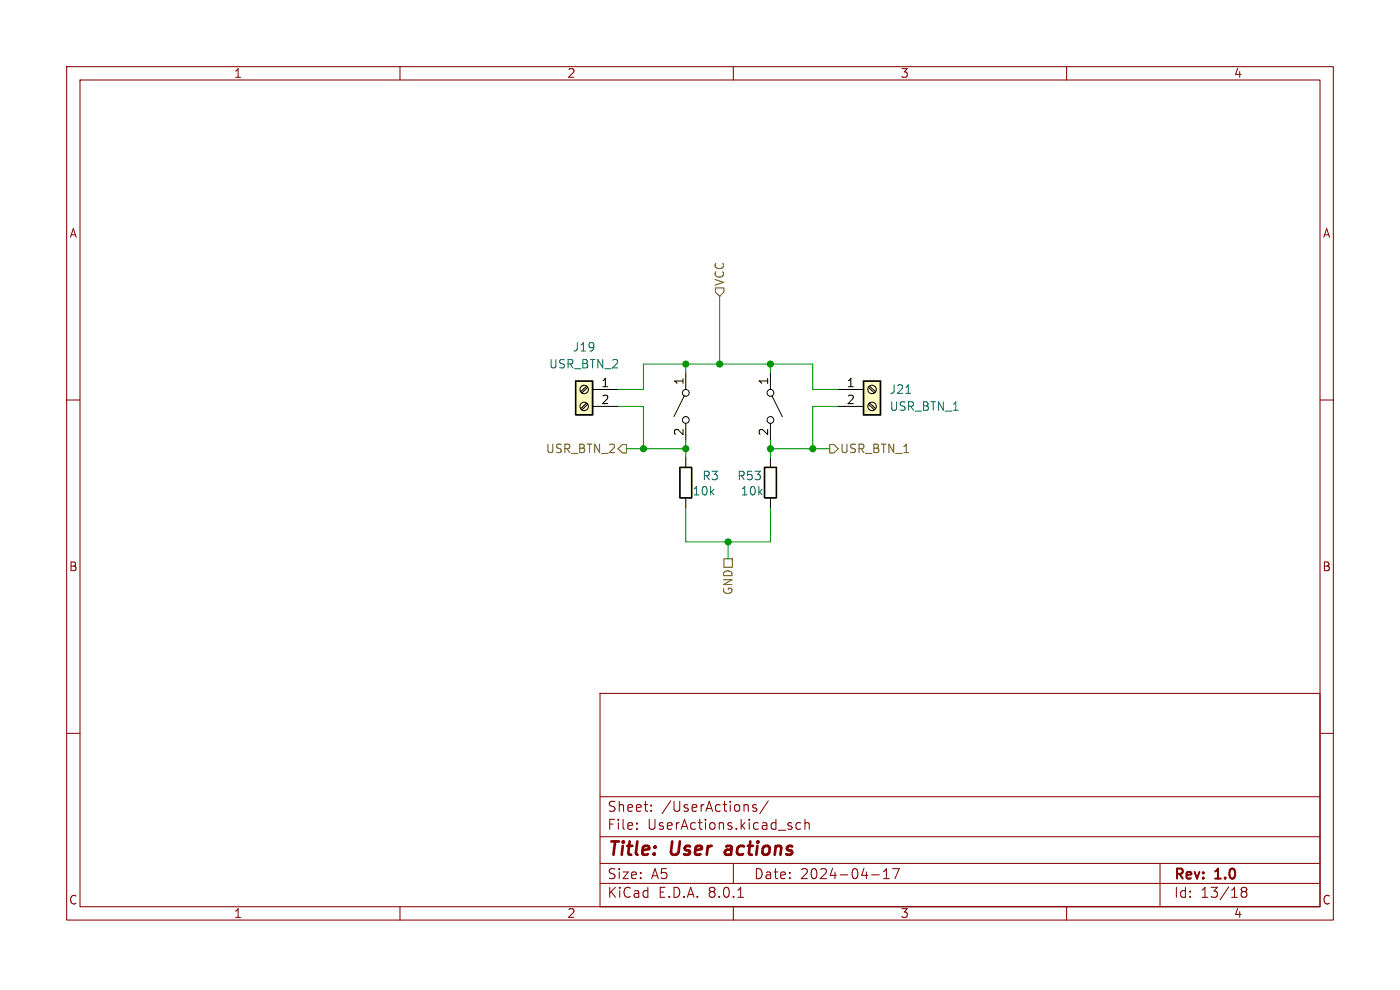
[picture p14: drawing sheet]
<svg xmlns="http://www.w3.org/2000/svg" width="297mm" height="210mm" viewBox="0 0 297 210" stroke-linecap="round" stroke-linejoin="round" font-family="sans-serif">
<defs><g id="words">
<g font-size="3.9" fill="#840000">
<text x="128.7" y="182.3">Title:</text>
<text x="142.4" y="182.3">User</text>
<text x="155.1" y="182.3">actions</text>
</g>
<g font-size="3" fill="#840000">
<text x="128.7" y="172.5">Sheet:</text>
<text x="140.3" y="172.5">/UserActions/</text>
<text x="128.7" y="176.3">File:</text>
<text x="137.3" y="176.3">UserActions.kicad_sch</text>
<text x="128.7" y="190.8">KiCad</text>
<text x="128.7" y="186.8">Size:</text>
<text x="138.1" y="186.8">A5</text>
<text x="139.6" y="190.8">E.D.A.</text>
<text x="150.4" y="190.8">8.0.1</text>
<text x="159.8" y="186.8">Date:</text>
<text x="169.7" y="186.8">2024-04-17</text>
<text x="248.9" y="187.1">Rev:</text>
<text x="248.9" y="190.8">Id:</text>
<text x="254.7" y="190.8">13/18</text>
<text x="257.9" y="187.1">1.0</text>
</g>
<g font-size="2.6" fill="#840000">
<text x="49.5" y="16.8">1</text>
<text x="120.2" y="16.8">2</text>
<text x="190.9" y="16.8">3</text>
<text x="261.6" y="16.8">4</text>
<text x="14.6" y="50.7">A</text>
<text x="280.5" y="50.7">A</text>
<text x="14.5" y="121.5">B</text>
<text x="280.4" y="121.5">B</text>
<text x="14.5" y="192.2">C</text>
<text x="49.5" y="195">1</text>
<text x="120.2" y="195">2</text>
<text x="190.9" y="195">3</text>
<text x="261.6" y="195">4</text>
<text x="280.4" y="192.2">C</text>
</g>
<g font-size="2.5" fill="#725600">
<text x="153.9" y="60.8" transform="rotate(-90 153.9 60.8)">VCC</text>
<text x="115.7" y="96.4">USR_BTN_2</text>
<text x="178.1" y="96.4">USR_BTN_1</text>
<text x="155.7" y="126.4" transform="rotate(-90 155.7 126.4)">GND</text>
</g>
<g font-size="2.5" fill="#006464">
<text x="121.4" y="74.9">J19</text>
<text x="116.3" y="78.5">USR_BTN_2</text>
<text x="188.6" y="83.8">J21</text>
<text x="188.6" y="87.4">USR_BTN_1</text>
<text x="146.8" y="105.4">10k</text>
<text x="148.9" y="102.2">R3</text>
<text x="156.3" y="102.2">R53</text>
<text x="157" y="105.4">10k</text>
</g>
<g font-size="2.5">
<text x="127.4" y="82.3">1</text>
<text x="145.1" y="81.8" transform="rotate(-90 145.1 81.8)">1</text>
<text x="163.1" y="81.8" transform="rotate(-90 163.1 81.8)">1</text>
<text x="179.5" y="82.3">1</text>
<text x="127.4" y="85.9">2</text>
<text x="179.5" y="85.9">2</text>
<text x="145.1" y="92.6" transform="rotate(-90 145.1 92.6)">2</text>
<text x="163.1" y="92.6" transform="rotate(-90 163.1 92.6)">2</text>
</g>
</g></defs>
<g fill="none" stroke="#840000" stroke-width=".22">
<path d="M14.1 14.1h268.8v181.1h-268.8zM17 17h263v175.3h-263zM84.9 14.1v2.9M155.6 14.1v2.9M226.3 14.1v2.9M14.1 84.9h2.9M280 84.9h2.9M14.1 155.6h2.9M127.3 147.1h152.7v45.2h-152.7zM280 155.6h2.9M127.3 177.5h152.7M127.3 169h152.7"/>
<path d="M135.1 175.7v.2M135.1 174.6v.2M138.1 171.9v.2M138.1 170.8v.2M160.5 170.8l-.5-.1-.3 .3 .1 .3 .7 .2v.5h-.8M163 169.9l-1.8 2.7M167.9 175.3v.5M169.9 174.6l-.6-.1-.4 .4v.6l.2 .3h.8M170.8 174.7a.53 .53 0 0 1 .9 .1v1.1M170.8 173.8v2.1M84.9 192.3v2.9M127.3 187.4h152.7"/>
<path d="M127.3 183.2h152.7M155.6 192.3v2.9M155.6 183.2v4.2M156.5 190.3h1.2M184.9 185.6h1.6M187.4 186.4h1.3M187.4 184.9l.6-.6v2.1M189.4 184.3h1.4l-.9 2.1M226.3 192.3v2.9M246.1 183.2v9.1M263.7 189.1l-.4 .4 .1 .6 .3 .2h.4l.4-.4v-.4l-.4-.4M263.7 189.1l-.4-.4 .1-.3 .3-.2h.4l.4 .4-.1 .3-.3 .2"/>
<path d="M263.7 189.1h.4"/>
</g>
<path d="M154 180.4l-.2 .5 .3 .4" fill="none" stroke="#840000" stroke-width=".57"/>
<path d="M122.1 80.8h3.6v7.2h-3.6z" fill="#ffffc2"/>
<path d="M122.1 80.8h3.6v7.2h-3.6z" fill="none" stroke="#000" stroke-width=".36"/>
<g fill="none" stroke="#000" stroke-width=".22">
<path d="M145.5 79v3.6M163.4 79v3.6M124.4 85.5l-1.2 1.2M124.4 81.9l-1.2 1.2M124.7 85.7l-1.2 1.2M124.7 82.2l-1.2 1.1M125.7 82.6h5.4M125.7 86.2h5.4M145.1 84.1l-2.1 4.3M145.5 89.8v3.6M163.4 89.8v3.6M163.8 84.1l2.2 4.3"/>
<circle cx="123.9" cy="86.2" r=".9"/>
<circle cx="123.9" cy="82.6" r=".9"/>
<circle cx="145.5" cy="89.1" r=".72"/>
<circle cx="145.5" cy="83.3" r=".72"/>
<circle cx="163.4" cy="89.1" r=".72"/>
<circle cx="163.4" cy="83.3" r=".72"/>
</g>
<path d="M183.2 80.8h3.6v7.2h-3.6z" fill="#ffffc2"/>
<path d="M183.2 80.8h3.6v7.2h-3.6z" fill="none" stroke="#000" stroke-width=".36"/>
<g fill="none" stroke="#000" stroke-width=".22">
<path d="M145.5 97v2.1M163.4 97v2.1M177.8 82.6h5.4M177.8 86.2h5.4M184.2 85.7l1.3 1.2M184.2 82.2l1.3 1.1M184.5 85.5l1.2 1.2M184.5 81.9l1.2 1.2M145.5 105.6v2.2M163.4 105.6v2.2"/>
<circle cx="185" cy="86.2" r=".9"/>
<circle cx="185" cy="82.6" r=".9"/>
</g>
<path d="M192.2 83.4h1" fill="none" stroke="#006464" stroke-width=".22"/>
<path d="M144.2 99.1h2.5v6.5h-2.5zM162.2 99.1h2.5v6.5h-2.5z" fill="none" stroke="#000" stroke-width=".34"/>
<path d="M151.8 61.1h1.8v.9l-.9 .9-.9-.9zM132 94.3h.9v1.8h-.9l-.9-.9zM176 94.3h.9l.9 .9-.9 .9h-.9zM153.6 118.5h1.8v1.8h-1.8z" fill="none" stroke="#725600" stroke-width=".22"/>
<path d="M145.5 77.2v1.8M152.7 62.9v14.3M163.4 77.2v1.8M131.1 82.6h5.4v-5.4h35.9v5.4h5.4M131.1 86.2h5.4v9M132.9 95.2h12.6M145.5 93.4v3.6M163.4 95.2h12.6M163.4 93.4v3.6M177.8 86.2h-5.4v9M145.5 107.8v7.1h17.9v-7.1M154.5 114.9v3.6" fill="none" stroke="#009600" stroke-width=".22"/>
<g fill="#009600" stroke="#009600" stroke-width=".22">
<circle cx="145.5" cy="95.2" r=".65"/>
<circle cx="163.4" cy="95.2" r=".65"/>
<circle cx="152.7" cy="77.2" r=".65"/>
<circle cx="163.4" cy="77.2" r=".65"/>
<circle cx="145.5" cy="77.2" r=".65"/>
<circle cx="154.5" cy="114.9" r=".65"/>
<circle cx="172.4" cy="95.2" r=".65"/>
<circle cx="136.5" cy="95.2" r=".65"/>
</g>
<use href="#words"/>
</svg>
